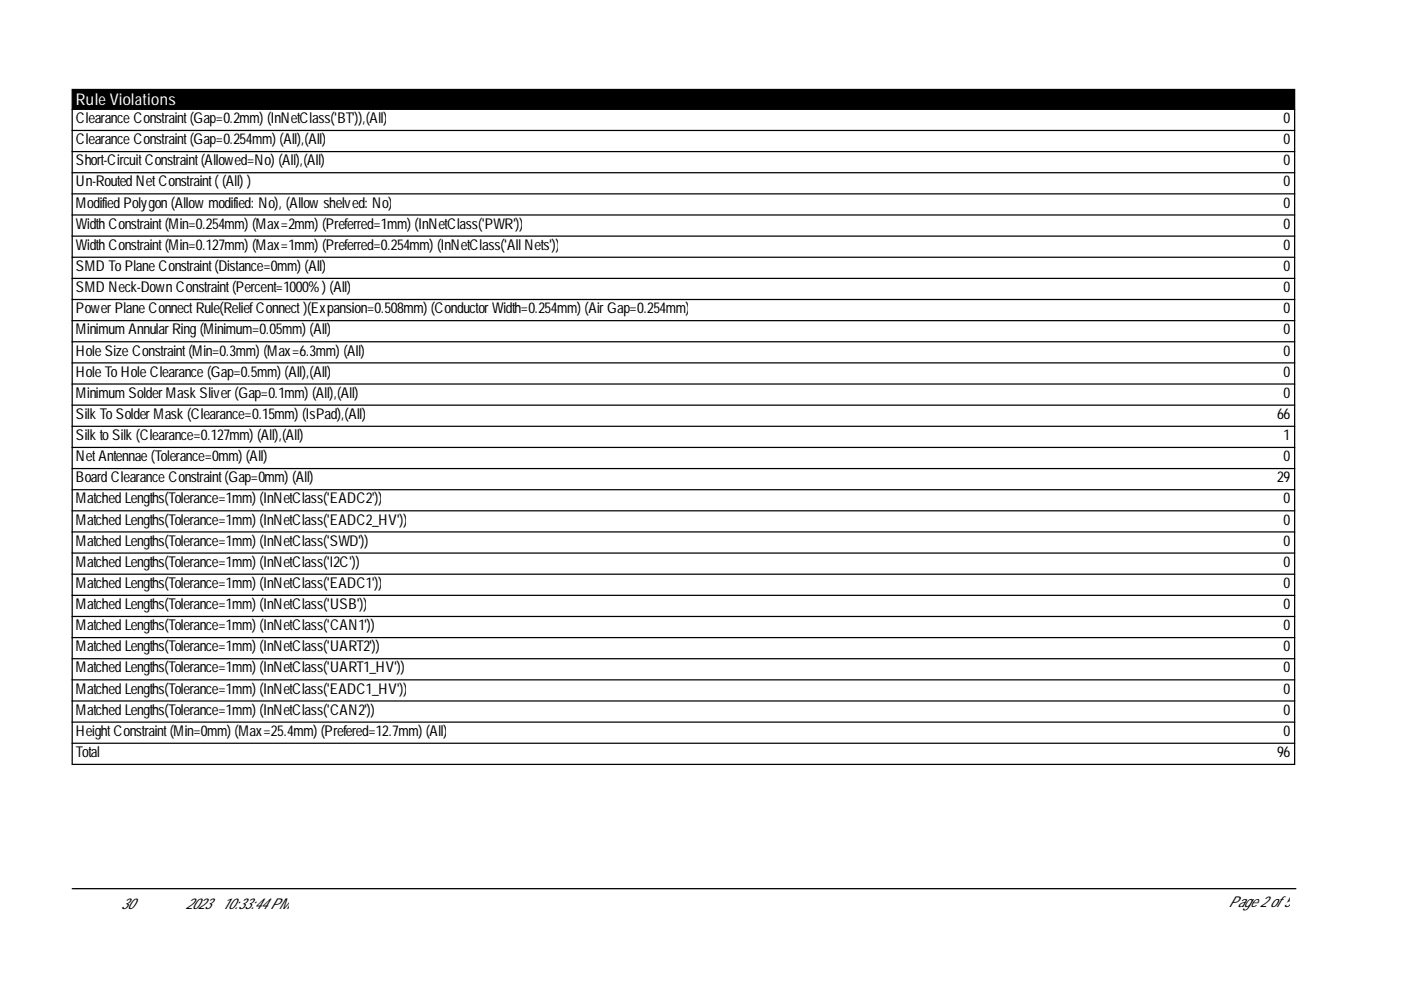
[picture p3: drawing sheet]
<svg xmlns="http://www.w3.org/2000/svg" width="297mm" height="210mm" viewBox="0 0 297 210" stroke-linecap="round" stroke-linejoin="round" font-family="sans-serif">
<defs><g id="words">
<text font-size="3.4" fill="#fff" x="16.1" y="22.2">Rule Violations</text>
<g font-size="3.2">
<text x="16.1" y="26.1">Clearance Constraint(Gap=0.2mm) (InNetClass('BT')),(All)</text>
<text x="272.1" y="26.1">0</text>
<text x="16.1" y="30.6">Clearance Constraint(Gap=0.254mm) (All),(All)</text>
<text x="16.1" y="35.1">Short-CircuitConstraint(Allowed=No) (All),(All)</text>
<text x="272.1" y="30.6">0</text>
<text x="272.1" y="35.1">0</text>
<text x="16.1" y="39.5">Un-RoutedNetConstraint((All) )</text>
<text x="272.1" y="39.5">0</text>
<text x="16.1" y="44">ModifiedPolygon(Allowmodified: No), (Allowshelved: No)</text>
<text x="272.1" y="44">0</text>
<text x="16.1" y="48.5">WidthConstraint(Min=0.254mm) (Max=2mm) (Preferred=1mm) (InNetClass('PWR'))</text>
<text x="16.1" y="53">WidthConstraint(Min=0.127mm) (Max=1mm) (Preferred=0.254mm) (InNetClass('All Nets'))</text>
<text x="272.1" y="48.5">0</text>
<text x="272.1" y="53">0</text>
<text x="16.1" y="57.5">SMD ToPlaneConstraint(Distance=0mm) (All)</text>
<text x="272.1" y="57.5">0</text>
<text x="16.1" y="61.9">SMD Neck-DownConstraint(Percent=1000%) (All)</text>
<text x="272.1" y="61.9">0</text>
<text x="16.1" y="66.4">PowerPlaneConnectRule(ReliefConnect)(Expansion=0.508mm) (ConductorWidth=0.254mm) (AirGap=0.254mm)</text>
<text x="16.1" y="70.9">MinimumAnnularRing(Minimum=0.05mm) (All)</text>
<text x="272.1" y="66.4">0</text>
<text x="272.1" y="70.9">0</text>
<text x="16.1" y="75.4">HoleSize Constraint(Min=0.3mm) (Max=6.3mm) (All)</text>
<text x="272.1" y="75.4">0</text>
<text x="16.1" y="79.9">HoleToHoleClearance (Gap=0.5mm) (All),(All)</text>
<text x="272.1" y="79.9">0</text>
<text x="16.1" y="84.3">MinimumSolderMaskSliver(Gap=0.1mm) (All),(All)</text>
<text x="16.1" y="88.8">SilkToSolderMask(Clearance=0.15mm) (IsPad),(All)</text>
<text x="270.8" y="88.8">66</text>
<text x="272.1" y="84.3">0</text>
<text x="16.1" y="93.3">SilktoSilk(Clearance=0.127mm) (All),(All)</text>
<text x="272.1" y="93.3">1</text>
<text x="16.1" y="97.8">NetAntennae(Tolerance=0mm) (All)</text>
<text x="272.1" y="97.8">0</text>
<text x="16.1" y="102.3">BoardClearanceConstraint(Gap=0mm) (All)</text>
<text x="16.1" y="106.7">MatchedLengths(Tolerance=1mm) (InNetClass('EADC2'))</text>
<text x="270.8" y="102.3">29</text>
<text x="272.1" y="106.7">0</text>
<text x="16.1" y="111.2">MatchedLengths(Tolerance=1mm) (InNetClass('EADC2_HV'))</text>
<text x="272.1" y="111.2">0</text>
<text x="16.1" y="115.7">MatchedLengths(Tolerance=1mm) (InNetClass('SWD'))</text>
<text x="272.1" y="115.7">0</text>
<text x="16.1" y="120.2">MatchedLengths(Tolerance=1mm) (InNetClass('I2C'))</text>
<text x="16.1" y="124.7">MatchedLengths(Tolerance=1mm) (InNetClass('EADC1'))</text>
<text x="272.1" y="120.2">0</text>
<text x="272.1" y="124.7">0</text>
<text x="16.1" y="129.1">MatchedLengths(Tolerance=1mm) (InNetClass('USB'))</text>
<text x="272.1" y="129.1">0</text>
<text x="16.1" y="133.6">MatchedLengths(Tolerance=1mm) (InNetClass('CAN1'))</text>
<text x="272.1" y="133.6">0</text>
<text x="16.1" y="138.1">MatchedLengths(Tolerance=1mm) (InNetClass('UART2'))</text>
<text x="16.1" y="142.6">MatchedLengths(Tolerance=1mm) (InNetClass('UART1_HV'))</text>
<text x="272.1" y="138.1">0</text>
<text x="272.1" y="142.6">0</text>
<text x="16.1" y="147.1">MatchedLengths(Tolerance=1mm) (InNetClass('EADC1_HV'))</text>
<text x="272.1" y="147.1">0</text>
<text x="16.1" y="151.5">MatchedLengths(Tolerance=1mm) (InNetClass('CAN2'))</text>
<text x="272.1" y="151.5">0</text>
<text x="16.1" y="156">HeightConstraint(Min=0mm) (Max=25.4mm) (Prefered=12.7mm) (All)</text>
<text x="16.1" y="160.5">Total</text>
<text x="270.8" y="160.5">96</text>
<text x="272.1" y="156">0</text>
<text x="25.6" y="192.6">30</text>
<text x="39.3" y="192.6">2023</text>
<text x="47" y="192.6">10:33:44PM</text>
<text x="260.5" y="192.4">Page2of5</text>
</g>
</g></defs>
<path d="M15.3 19h259.2v4.2h-259.2z" fill="#000" stroke="#000" stroke-width=".26"/>
<g fill="none" stroke="#000" stroke-width=".26">
<path d="M15.3 27.7h259.2M15.3 23.2v138.9h259.2v-138.9M15.3 32.1h259.2M15.3 36.6h259.2M15.3 41.1h259.2M15.3 45.6h259.2M15.3 50.1h259.2M15.3 54.5h259.2M15.3 59h259.2M15.3 63.5h259.2M15.3 68h259.2M15.3 72.5h259.2"/>
<path d="M15.3 76.9h259.2M15.3 81.4h259.2M15.3 85.9h259.2M15.3 90.4h259.2M15.3 94.9h259.2M15.3 99.3h259.2M15.3 103.8h259.2M15.3 108.3h259.2M15.3 112.8h259.2M15.3 117.3h259.2M15.3 121.7h259.2M15.3 126.2h259.2"/>
<path d="M15.3 130.7h259.2M15.3 135.2h259.2M15.3 139.7h259.2M15.3 144.1h259.2M15.3 148.6h259.2M15.3 153.1h259.2M15.3 157.6h259.2M15.3 188.4h259.5"/>
</g>
<use href="#words"/>
</svg>
